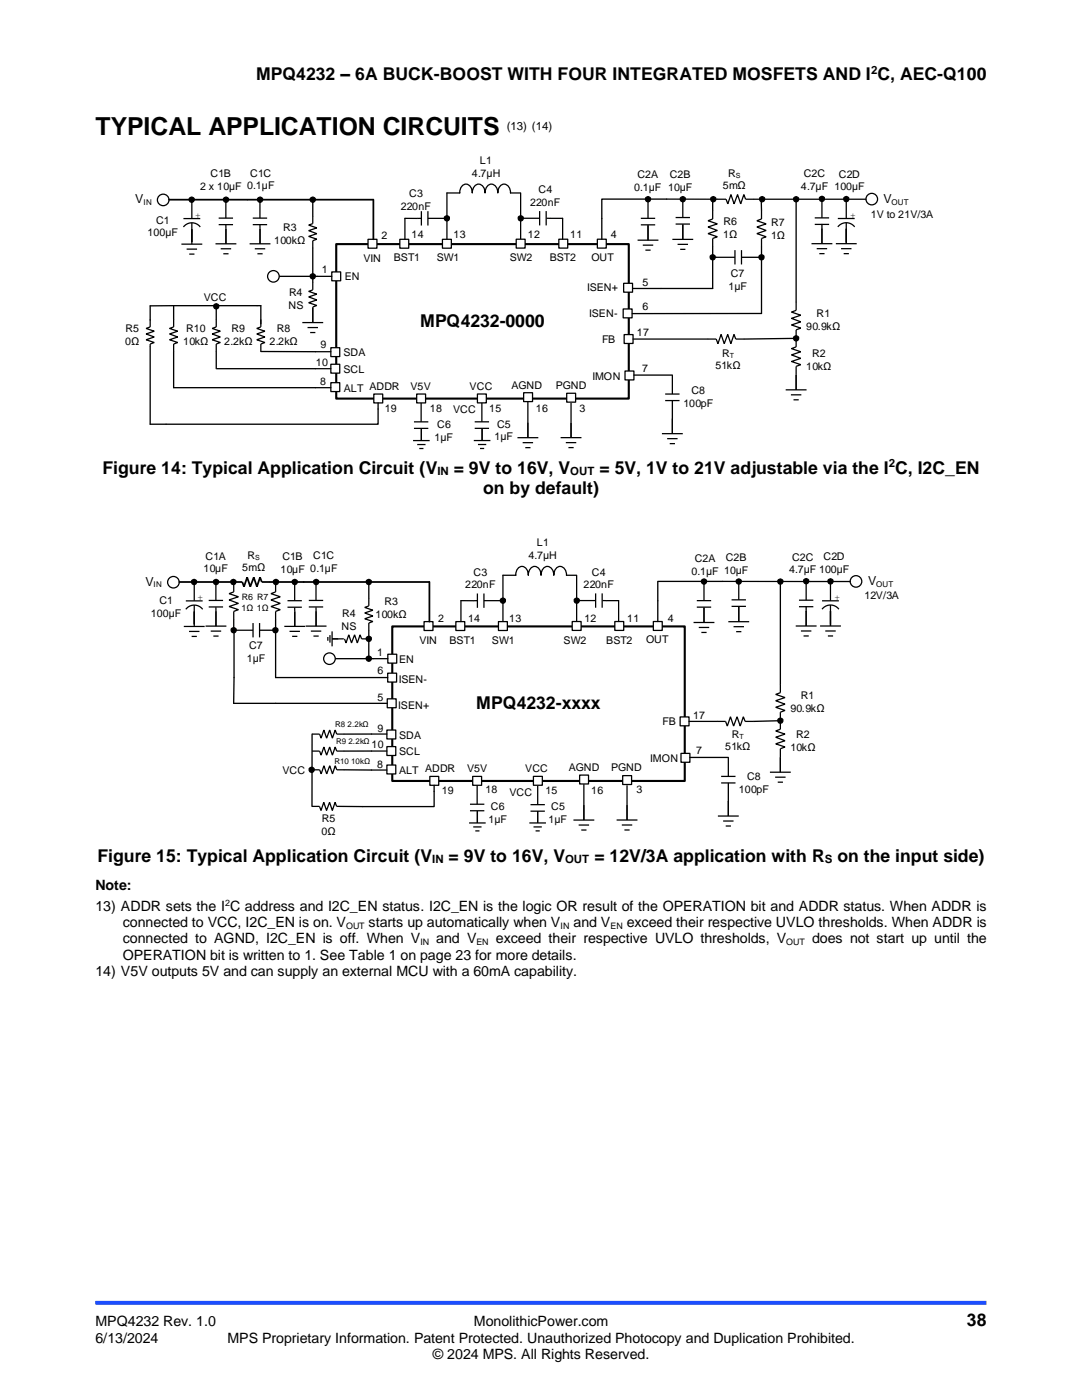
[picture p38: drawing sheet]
<svg xmlns="http://www.w3.org/2000/svg" width="216mm" height="279mm" viewBox="0 0 216 279" stroke-linecap="round" stroke-linejoin="round" font-family="sans-serif">
<defs><g id="words">
<text font-size="5" x="19" y="27">TYPICAL APPLICATION CIRCUITS</text>
<g font-size="3.5">
<text x="51.1" y="16">MPQ4232 – 6A BUCK-BOOST WITH FOUR INTEGRATED MOSFETS AND I C, AEC-Q100</text>
<text x="83.8" y="65.2">MPQ4232-0000</text>
<text x="20.4" y="94.5">Figure 14: Typical Application Circuit (V</text>
<text x="90.5" y="94.5">= 9V to 16V, V</text>
<text x="119.6" y="94.5">= 5V, 1V to 21V adjustable via the I C, I2C_EN</text>
<text x="96.4" y="98.6">on by default)</text>
<text x="95" y="141.5">MPQ4232-xxxx</text>
<text x="19.4" y="172">Figure 15: Typical Application Circuit (V</text>
<text x="89.5" y="172">= 9V to 16V, V</text>
<text x="118.6" y="172">= 12V/3A application with R</text>
<text x="167.1" y="172">on the input side)</text>
<text x="192.9" y="264.6">38</text>
</g>
<g font-size="2.8">
<text x="19" y="177.5">Note:</text>
<text x="19" y="181.8">13) ADDR sets the I C address and I2C_EN status. I2C_EN is the logic OR result of the OPERATION bit and ADDR status. When ADDR is</text>
<text x="24.5" y="185.1">connected to VCC, I2C_EN is on. V</text>
<text x="73.6" y="185.1">starts up automatically when V</text>
<text x="114.4" y="185.1">and V</text>
<text x="125.1" y="185.1">exceed their respective UVLO thresholds. When ADDR is</text>
<text x="24.5" y="188.3">connected to AGND, I2C_EN is off. When V</text>
<text x="24.5" y="191.5">OPERATION bit is written to 1. See Table 1 on page 23 for more details.</text>
<text x="87.1" y="188.3">and V</text>
<text x="99" y="188.3">exceed their respective UVLO thresholds, V</text>
<text x="162" y="188.3">does not start up until the</text>
<text x="19" y="194.8">14) V5V outputs 5V and can supply an external MCU with a 60mA capability.</text>
<text x="19" y="264.6">MPQ4232 Rev. 1.0</text>
<text x="19" y="268">6/13/2024</text>
<text x="45.4" y="268">MPS Proprietary Information. Patent Protected. Unauthorized Photocopy and Duplication Prohibited.</text>
<text x="94.5" y="264.6">MonolithicPower.com</text>
<text x="86.4" y="271.2">© 2024 MPS. All Rights Reserved.</text>
</g>
<g font-size="2.5">
<text x="27" y="40.6">V</text>
<text x="176.3" y="40.5">V</text>
<text x="29" y="116.9">V</text>
<text x="173.2" y="116.7">V</text>
</g>
<g font-size="2.3">
<text x="173.8" y="14.8">2</text>
<text x="101.2" y="25.9">(13) (14)</text>
<text x="87.3" y="94.8">IN</text>
<text x="113.8" y="94.8">OUT</text>
<text x="177.3" y="93.3">2</text>
<text x="86.3" y="172.3">IN</text>
<text x="112.8" y="172.3">OUT</text>
<text x="164.6" y="172.3">S</text>
</g>
<g font-size="2.1">
<text x="42" y="35.3">C1B</text>
<text x="49.9" y="35.3">C1C</text>
<text x="94.1" y="35.3">4.7μH</text>
<text x="95.8" y="32.7">L1</text>
<text x="127.2" y="35.6">C2A</text>
<text x="133.7" y="35.5">C2B</text>
<text x="145.3" y="35.2">R</text>
<text x="160.4" y="35.4">C2C</text>
<text x="167.4" y="35.5">C2D</text>
<text x="39.9" y="37.9">2 x 10µF 0.1µF</text>
<text x="80" y="41.8">220nF</text>
<text x="81.6" y="39.3">C3</text>
<text x="105.8" y="41.1">220nF</text>
<text x="107.4" y="38.6">C4</text>
<text x="126.5" y="38.1">0.1μF 10μF</text>
<text x="144.2" y="37.8">5m</text>
<text x="159.8" y="38">4.7μF 100µF</text>
<text x="29.5" y="47.2">100µF</text>
<text x="31.1" y="44.6">C1</text>
<text x="56.5" y="46.1">R3</text>
<text x="76.1" y="47.6">2</text>
<text x="82.1" y="47.6">14</text>
<text x="90.5" y="47.6">13</text>
<text x="105.3" y="47.6">12</text>
<text x="113.8" y="47.6">11</text>
<text x="121.9" y="47.6">4</text>
<text x="144.3" y="47.5">1</text>
<text x="144.4" y="45">R6</text>
<text x="153.8" y="47.7">1</text>
<text x="153.9" y="45.1">R7</text>
<text x="173.8" y="43.5">1V to 21V/3A</text>
<text x="54.7" y="48.6">100k</text>
<text x="72.5" y="52.3">VIN</text>
<text x="78.6" y="52.2">BST1</text>
<text x="87.2" y="52.1">SW1</text>
<text x="101.7" y="52.2">SW2</text>
<text x="109.7" y="52.1">BST2</text>
<text x="118" y="52">OUT</text>
<text x="40.7" y="60">VCC</text>
<text x="57.7" y="59.2">R4</text>
<text x="64.2" y="54.5">1</text>
<text x="68.8" y="55.9">EN</text>
<text x="117.1" y="58">ISEN+</text>
<text x="128.2" y="57">5</text>
<text x="145.4" y="57.8">1μF</text>
<text x="145.9" y="55.3">C7</text>
<text x="57.5" y="61.7">NS</text>
<text x="117.6" y="63.2">ISEN-</text>
<text x="128.2" y="61.8">6</text>
<text x="160.9" y="65.8">90.9k</text>
<text x="162.9" y="63.3">R1</text>
<text x="25" y="68.9">0</text>
<text x="25" y="66.4">R5</text>
<text x="36.5" y="68.9">10k</text>
<text x="37.1" y="66.4">R10</text>
<text x="44.8" y="68.9">2.2k</text>
<text x="46.2" y="66.4">R9</text>
<text x="53.8" y="68.9">2.2k</text>
<text x="55.2" y="66.4">R8</text>
<text x="63.9" y="69.5">9</text>
<text x="68.5" y="71.1">SDA</text>
<text x="120.1" y="68.5">FB</text>
<text x="127.1" y="67.1">17</text>
<text x="144.1" y="71.2">R</text>
<text x="162" y="71.2">R2</text>
<text x="63" y="73.1">10</text>
<text x="63.9" y="76.9">8</text>
<text x="68.5" y="74.4">SCL</text>
<text x="81.9" y="77.9">V5V</text>
<text x="93.7" y="77.7">VCC</text>
<text x="102" y="77.6">AGND</text>
<text x="110.9" y="77.6">PGND</text>
<text x="118.2" y="75.8">IMON</text>
<text x="128.2" y="74.3">7</text>
<text x="142.7" y="73.7">51k</text>
<text x="160.9" y="73.7">10k</text>
<text x="68.6" y="78.2">ALT ADDR</text>
<text x="76.8" y="82.1">19</text>
<text x="85.8" y="82.1">18</text>
<text x="90.4" y="82.5">VCC</text>
<text x="97.6" y="82.2">15</text>
<text x="107" y="82.2">16</text>
<text x="115.6" y="82.1">3</text>
<text x="136.4" y="81.3">100pF</text>
<text x="138" y="78.7">C8</text>
<text x="86.7" y="87.9">1μF</text>
<text x="87.2" y="85.4">C6</text>
<text x="98.7" y="87.9">1μF</text>
<text x="99.2" y="85.3">C5</text>
<text x="41" y="111.7">C1A</text>
<text x="49.4" y="111.5">R</text>
<text x="56.3" y="111.8">C1B</text>
<text x="62.5" y="111.7">C1C</text>
<text x="105.4" y="111.5">4.7μH</text>
<text x="107.1" y="109">L1</text>
<text x="138.6" y="112.1">C2A</text>
<text x="144.9" y="112">C2B</text>
<text x="158.1" y="111.9">C2C</text>
<text x="164.3" y="111.8">C2D</text>
<text x="40.6" y="114.2">10µF</text>
<text x="48.3" y="114">5m</text>
<text x="56" y="114.3">10µF 0.1µF</text>
<text x="92.8" y="117.4">220nF</text>
<text x="94.5" y="114.9">C3</text>
<text x="116.4" y="117.4">220nF</text>
<text x="118.1" y="114.9">C4</text>
<text x="138" y="114.7">0.1μF 10μF</text>
<text x="157.5" y="114.4">4.7μF 100µF</text>
<text x="172.5" y="119.6">12V/3A</text>
<text x="30.1" y="123.1">100µF</text>
<text x="31.8" y="120.5">C1</text>
<text x="68.1" y="125.7">NS</text>
<text x="68.2" y="123.2">R4</text>
<text x="74.9" y="123.3">100k</text>
<text x="76.7" y="120.8">R3</text>
<text x="87.4" y="124.2">2</text>
<text x="93.4" y="124.1">14</text>
<text x="101.6" y="124.1">13</text>
<text x="116.6" y="124.1">12</text>
<text x="125.2" y="124.1">11</text>
<text x="133.2" y="124.1">4</text>
<text x="49.7" y="129.5">C7</text>
<text x="75.3" y="130.9">1</text>
<text x="83.7" y="128.6">VIN</text>
<text x="89.7" y="128.6">BST1</text>
<text x="98.2" y="128.5">SW1</text>
<text x="112.5" y="128.5">SW2</text>
<text x="121" y="128.5">BST2</text>
<text x="128.9" y="128.4">OUT</text>
<text x="49.3" y="132.1">1μF</text>
<text x="75.3" y="134.6">6</text>
<text x="79.6" y="136.3">ISEN-</text>
<text x="79.6" y="132.4">EN</text>
<text x="75.3" y="139.9">5</text>
<text x="79.5" y="141.5">ISEN+</text>
<text x="138.3" y="143.6">17</text>
<text x="157.7" y="142.1">90.9k</text>
<text x="159.8" y="139.6">R1</text>
<text x="74.2" y="149.3">10</text>
<text x="75.3" y="146">9</text>
<text x="79.6" y="147.4">SDA</text>
<text x="132.2" y="144.7">FB</text>
<text x="144.7" y="149.7">51k</text>
<text x="146" y="147.2">R</text>
<text x="157.7" y="149.9">10k</text>
<text x="158.9" y="147.3">R2</text>
<text x="56.4" y="154.4">VCC</text>
<text x="75.3" y="153.3">8</text>
<text x="79.6" y="150.6">SCL</text>
<text x="79.6" y="154.4">ALT ADDR</text>
<text x="93.2" y="154">V5V</text>
<text x="104.8" y="154.1">VCC</text>
<text x="113.5" y="153.9">AGND</text>
<text x="121.9" y="153.9">PGND</text>
<text x="129.7" y="152.1">IMON</text>
<text x="138.9" y="150.6">7</text>
<text x="149.1" y="155.7">C8</text>
<text x="88.1" y="158.4">19</text>
<text x="96.9" y="158.3">18</text>
<text x="98" y="161.6">C6</text>
<text x="101.7" y="158.8">VCC</text>
<text x="108.8" y="158.4">15</text>
<text x="110" y="161.7">C5</text>
<text x="118" y="158.4">16</text>
<text x="127" y="158.3">3</text>
<text x="147.4" y="158.2">100pF</text>
<text x="64.2" y="166.6">0</text>
<text x="64.2" y="164.1">R5</text>
<text x="97.5" y="164.2">1μF</text>
<text x="109.5" y="164.2">1μF</text>
</g>
<g font-size="1.8">
<text x="39" y="43.5">+</text>
<text x="169.7" y="43.5">+</text>
<text x="39.5" y="119.8">+</text>
<text x="48.3" y="119.8">R6 R7</text>
<text x="166.6" y="119.8">+</text>
<text x="48.2" y="121.9">1</text>
<text x="51.3" y="121.9">1</text>
<text x="44.9" y="180.7">2</text>
<text x="69.1" y="185.4">OUT</text>
<text x="111.9" y="185.4">IN</text>
<text x="121.8" y="185.4">EN</text>
<text x="83.9" y="188.6">IN</text>
<text x="95.1" y="188.6">EN</text>
<text x="156.9" y="188.6">OUT</text>
</g>
<g font-size="1.6">
<text x="28.6" y="40.9">IN</text>
<text x="177.9" y="40.9">OUT</text>
<text x="30.7" y="117.2">IN</text>
<text x="174.9" y="117.1">OUT</text>
<text x="66.9" y="145.1">R8</text>
<text x="67.1" y="148.6">R9</text>
<text x="69.4" y="145.1">2.2k</text>
<text x="69.5" y="148.6">2.2k</text>
<text x="66.7" y="152.4">R10</text>
<text x="70.1" y="152.4">10k</text>
</g>
<g font-size="1.4">
<text x="146.8" y="35.5">S</text>
<text x="145.6" y="71.4">T</text>
<text x="50.9" y="111.8">S</text>
<text x="147.6" y="147.5">T</text>
</g>
</g></defs>
<path d="M19 260h177.8" fill="none" stroke="#1c4eff" stroke-width=".79" stroke-linecap="butt"/>
<path d="M103.9 38.5v9.2M89.2 43.6v4.2" fill="none" stroke="#000" stroke-width=".25"/>
<path d="M67.1 48.7h58.4v30.8h-58.4z" fill="none" stroke="#000" stroke-width=".42"/>
<path d="M88.3 47.8h1.8v1.7h-1.8z" fill-rule="evenodd" fill="#fff"/>
<path d="M88.3 47.8h1.8v1.7h-1.8z" fill="none" stroke="#000" stroke-width=".25"/>
<path d="M79.8 47.8h1.8v1.7h-1.8z" fill-rule="evenodd" fill="#fff"/>
<path d="M79.8 47.8h1.8v1.7h-1.8z" fill="none" stroke="#000" stroke-width=".25"/>
<path d="M104.5 78.4h1.8v1.7h-1.8z" fill-rule="evenodd" fill="#fff"/>
<path d="M104.5 78.4h1.8v1.7h-1.8z" fill="none" stroke="#000" stroke-width=".25"/>
<path d="M95.3 78.6h1.7v1.8h-1.7z" fill-rule="evenodd" fill="#fff"/>
<path d="M95.3 78.6h1.7v1.8h-1.7z" fill="none" stroke="#000" stroke-width=".25"/>
<path d="M74.6 78.6h1.8v1.8h-1.8z" fill-rule="evenodd" fill="#fff"/>
<path d="M74.6 78.6h1.8v1.8h-1.8z" fill="none" stroke="#000" stroke-width=".25"/>
<path d="M66 76.4h1.8v1.7h-1.8z" fill-rule="evenodd" fill="#fff"/>
<path d="M66 76.4h1.8v1.7h-1.8z" fill="none" stroke="#000" stroke-width=".25"/>
<path d="M66 69.4h1.8v1.8h-1.8z" fill-rule="evenodd" fill="#fff"/>
<g fill="none" stroke="#000" stroke-width=".25">
<path d="M91.7 38.5v-.1a1.27 1.27 0 0 1 .6-1.4 1.27 1.27 0 0 1 1.5 .1l.4 .9v.5a1.6 1.6 0 0 1 1.3-1.8 1.54 1.54 0 0 1 1.3 1.8 1.59 1.59 0 0 1 1.3-1.8 1.54 1.54 0 0 1 1.2 1.8 1.59 1.59 0 0 1 1.3-1.8 1.53 1.53 0 0 1 1.3 1.8M84 43.6h-.8M84.1 42.1v2.9M85.4 42.1v2.9M85.4 43.6h3.8M63 70.2h3M66 69.4h1.8v1.8h-1.8zM94.5 87.9h3.4M94.7 84.2h2.9M94.7 85.5h2.9M95.4 88.7h1.6M95.8 89.5h.8"/>
<path d="M96.2 80.4v3.8M96.2 85.5v2.4M111.9 87.3h4.1M112.9 88.3h2.1M113.4 89.3h1.1M113.9 84.4v2.9"/>
<circle cx="89.2" cy="43.6" r=".5"/>
<circle cx="103.9" cy="43.6" r=".5"/>
</g>
<g fill="#000">
<circle cx="89.2" cy="43.6" r=".5"/>
<circle cx="103.9" cy="43.6" r=".5"/>
</g>
<circle cx="174" cy="39.7" r="1.15" fill="#fff"/>
<circle cx="174" cy="39.7" r="1.15" fill="none" stroke="#000" stroke-width=".25"/>
<path d="M66 72.7h1.8v1.8h-1.8z" fill-rule="evenodd" fill="#fff"/>
<path d="M66 72.7h1.8v1.8h-1.8z" fill="none" stroke="#000" stroke-width=".25"/>
<path d="M113.1 78.5h1.8v1.8h-1.8z" fill-rule="evenodd" fill="#fff"/>
<path d="M113.1 78.5h1.8v1.8h-1.8zM103.3 87.3h4.1M104.3 88.3h2.1M104.8 89.3h1.1M105.3 80.2v7.1" fill="none" stroke="#000" stroke-width=".25"/>
<path d="M124.5 66.8h1.8v1.7h-1.8z" fill-rule="evenodd" fill="#fff"/>
<path d="M91.7 38.5h-2.5v5.1M101.9 38.5h1.9M83.2 43.6h-2.4v4.2M124.5 66.8h1.8v1.7h-1.8z" fill="none" stroke="#000" stroke-width=".25"/>
<path d="M103 47.7h1.8v1.8h-1.8z" fill-rule="evenodd" fill="#fff"/>
<path d="M103 47.7h1.8v1.8h-1.8z" fill="none" stroke="#000" stroke-width=".25"/>
<path d="M111.5 47.7h1.8v1.8h-1.8z" fill-rule="evenodd" fill="#fff"/>
<g fill="none" stroke="#000" stroke-width=".25">
<path d="M129.3 39.8v3.8M133 39.7l10.2 .1M103.9 43.6h3.8M107.7 42.1v2.9M109 42.1v2.9M109 43.6h3.3v4.1M111.5 47.7h1.8v1.8h-1.8zM127.9 43.6h2.8M127.9 44.9h2.8"/>
<circle cx="158.8" cy="39.8" r=".51"/>
</g>
<circle cx="158.8" cy="39.8" r=".51" fill="#000"/>
<circle cx="32.6" cy="39.9" r="1.15" fill="#fff"/>
<circle cx="32.6" cy="39.9" r="1.15" fill="none" stroke="#000" stroke-width=".25"/>
<path d="M66.2 54.3h1.8v1.7h-1.8z" fill-rule="evenodd" fill="#fff"/>
<path d="M66.2 54.3h1.8v1.7h-1.8z" fill="none" stroke="#000" stroke-width=".25"/>
<path d="M119.2 47.7h1.8v1.8h-1.8z" fill-rule="evenodd" fill="#fff"/>
<path d="M63.3 55.2h2.9M119.2 47.7h1.8v1.8h-1.8zM63 73.6h3M63 77.4h3M113.9 80.4v4" fill="none" stroke="#000" stroke-width=".25"/>
<path d="M73.4 47.8h1.8v1.7h-1.8z" fill-rule="evenodd" fill="#fff"/>
<g fill="none" stroke="#000" stroke-width=".25">
<path d="M150.5 39.8h22.3M73.4 47.8h1.8v1.7h-1.8zM127.2 47.9h4.2M128.3 48.9h2M128.8 49.9h1M129.3 44.9v3M126.3 67.7h14.9M156.8 77.8h4.1M157.8 78.8h2.1M158.3 79.8h1.1M158.9 60.2v1.7l-1 .4 1.9 .6-1.9 .6 1.9 .7-1.9 .7 1.9 .6-.9 .3v3.4l-1 .4 1.9 .6-1.9 .6 1.9 .7-1.9 .6 1.9 .7-.9 .3v4.7"/>
<circle cx="158.8" cy="67.5" r=".51"/>
</g>
<circle cx="158.8" cy="67.5" r=".51" fill="#000"/>
<path d="M83.1 78.6h1.8v1.8h-1.8z" fill-rule="evenodd" fill="#fff"/>
<path d="M83.1 78.6h1.8v1.8h-1.8zM82.4 87.9h3.3M82.6 84.2h2.9M82.6 85.5h2.9M83.2 88.7h1.7M83.7 89.5h.8M84 80.4v3.8M84.1 85.6v2.3" fill="none" stroke="#000" stroke-width=".25"/>
<path d="M124.4 56.5h1.8v1.8h-1.8z" fill-rule="evenodd" fill="#fff"/>
<g fill="none" stroke="#000" stroke-width=".25">
<path d="M143.2 39.8h1.7l.3 .9 .7-1.9 .6 1.9 .7-1.9 .6 1.9 .6-1.9 .4 1h1.7M124.4 56.5h1.8v1.8h-1.8z"/>
<circle cx="142.3" cy="39.8" r=".5"/>
</g>
<circle cx="142.3" cy="39.8" r=".5" fill="#000"/>
<path d="M33.7 39.9h15.6M49.4 39.9h25.1M74.5 39.8v8" fill="none" stroke="#000" stroke-width=".35"/>
<path d="M124.7 74h1.8v1.8h-1.8z" fill-rule="evenodd" fill="#fff"/>
<g fill="none" stroke="#000" stroke-width=".25">
<path d="M124.7 74h1.8v1.8h-1.8z"/>
<circle cx="152.1" cy="39.8" r=".5"/>
</g>
<circle cx="152.1" cy="39.8" r=".5" fill="#000"/>
<path d="M124.3 61.7h1.8v1.7h-1.8z" fill-rule="evenodd" fill="#fff"/>
<g fill="none" stroke="#000" stroke-width=".25">
<path d="M38.3 39.8v3.8M45.1 39.7v3.8M51.9 39.7v3.8M136.2 39.6v3.8M36.2 48.7h4.2M36.6 43.6h3.4M36.6 45.3a2.1 2.1 0 0 1 3.4 0M37.2 49.7h2.1M37.8 50.7h1M38.3 44.5v4.2M43 48.7h4.2M43.6 43.5h2.9"/>
<path d="M43.6 44.8h2.9M44 49.6h2.1M44.6 50.6h1M45.1 44.9v3.8M49.8 48.7h4.2M50.4 43.5h2.9M50.4 44.8h2.9M50.8 49.6h2.1M51.4 50.6h1M51.9 44.9v3.8M62.4 43.1v1.5l-.8 .3 1.6 .6-1.6 .5 1.6 .6-1.6 .6 1.6 .5-.8 .3v1.5M62.4 56.4v1.5l-.8 .3 1.6 .5-1.6 .6 1.6 .6-1.6 .5 1.6 .6-.8 .3v3.1"/>
<path d="M134.2 47.8h4.1M134.8 43.4h2.9M134.8 44.7h2.9M135.2 48.8h2.1M135.7 49.8h1.1M136.2 44.8v3M142.2 42v1.7l-.9 .4 1.8 .6-1.8 .6 1.8 .7-1.8 .6 1.8 .7-.9 .3v1.7M142.9 51.3h3.8M146.7 49.9v2.9M148 49.9v2.9M151.9 42v1.7l-.9 .4 1.9 .6-1.9 .6 1.9 .7-1.9 .6 1.9 .7-1 .3v1.7M34.6 63.8v1.4l-.8 .3 1.7 .6-1.7 .5 1.7 .7-1.7 .5 1.7 .6-.9 .3v1.5"/>
<path d="M43.1 63.8v1.4l-.8 .3 1.7 .6-1.7 .5 1.7 .7-1.7 .5 1.7 .6-.9 .3v1.5M52 63.8v1.4l-.8 .3 1.7 .6-1.7 .5 1.7 .7-1.7 .5 1.7 .6-.9 .3v1.5M60.3 64.4h4.2M61.4 65.4h2M61.9 66.4h1M124.3 61.7h1.8v1.7h-1.8zM132.7 78.6h2.9M132.7 79.9h2.9M134.2 74.9v3.7M141.2 67.7h1.7l.4 .9 .6-1.9 .6 1.9 .7-1.9 .6 1.9 .7-1.9 .3 1h1.7M132.1 86.5h4.1M133.1 87.5h2.1"/>
<path d="M133.6 88.5h1.1M134.2 83.6v2.9"/>
<circle cx="38.2" cy="39.8" r=".5"/>
<circle cx="45.1" cy="39.8" r=".5"/>
<circle cx="51.9" cy="39.8" r=".5"/>
<circle cx="62.4" cy="39.8" r=".5"/>
<circle cx="129.3" cy="39.8" r=".51"/>
<circle cx="136.2" cy="39.8" r=".5"/>
<circle cx="62.4" cy="55.1" r=".51"/>
<circle cx="142.2" cy="51.3" r=".5"/>
<circle cx="151.9" cy="51.3" r=".51"/>
<circle cx="43.1" cy="61.1" r=".5"/>
</g>
<g fill="none" stroke="#000" stroke-width=".26">
<path d="M62.4 39.9v3.2M133 39.7h-12.9v8M142.2 39.8v2.2M151.9 39.8v2.2M158.9 39.8v20.4M55.4 55.2h7.9M62.4 49.5v6.9M142.2 49.3v8.3h-15.9M142.2 51.3h.7M148 51.3h3.9M151.9 49.3v13.3h-25.7M34.6 63.8v-2.8h17.4v3.6"/>
<path d="M34.6 70.2v7.2h28.4M43.1 61v2.8M43.1 70.2v3.4M43.3 73.6h19.7M52 70.2h11M126.5 74.9h7.7M158.9 67.5l-10.4 .2M75.4 80.4v1.2M134.2 80v3.6"/>
</g>
<g fill="#000">
<circle cx="38.2" cy="39.8" r=".5"/>
<circle cx="45.1" cy="39.8" r=".5"/>
<circle cx="51.9" cy="39.8" r=".5"/>
<circle cx="62.4" cy="39.8" r=".5"/>
<circle cx="129.3" cy="39.8" r=".51"/>
<circle cx="136.2" cy="39.8" r=".5"/>
<circle cx="62.4" cy="55.1" r=".51"/>
<circle cx="142.2" cy="51.3" r=".5"/>
<circle cx="151.9" cy="51.3" r=".51"/>
<circle cx="43.1" cy="61.1" r=".5"/>
</g>
<circle cx="54.6" cy="55.2" r="1.15" fill="#fff"/>
<g fill="none" stroke="#000" stroke-width=".25">
<path d="M164 39.7v3.8M168.9 39.7v3.9M161.9 48.6h4.2M162.6 43.5h2.8M162.6 44.8h2.8M163 49.6h2M163.5 50.6h1M164 45.6v3M166.8 48.6h4.1M167.2 43.6h3.3M167.2 45.3a2.1 2.1 0 0 1 3.3 0M167.8 49.6h2.1"/>
<path d="M168.3 50.6h1.1M168.9 44.4v4.2M30 63.8v1.4l-.8 .3 1.6 .6-1.6 .5 1.6 .7-1.6 .5 1.6 .6-.8 .3v.5M100.4 119.9v4.2M115.1 114.8v9.2"/>
<circle cx="164" cy="39.7" r=".5"/>
<circle cx="168.9" cy="39.7" r=".51"/>
<circle cx="54.6" cy="55.2" r="1.15"/>
</g>
<g fill="#000">
<circle cx="164" cy="39.7" r=".5"/>
<circle cx="168.9" cy="39.7" r=".51"/>
</g>
<path d="M164 44.8v.8M30 69.2v15.5h45.4v-3.1M34.6 61h-4.6v2.9" fill="none" stroke="#000" stroke-width=".26"/>
<path d="M78.3 125h58.3v30.9h-58.3z" fill="none" stroke="#000" stroke-width=".42"/>
<path d="M99.5 124.1h1.7v1.7h-1.7z" fill-rule="evenodd" fill="#fff"/>
<path d="M99.5 124.1h1.7v1.7h-1.7z" fill="none" stroke="#000" stroke-width=".25"/>
<path d="M91 124.1h1.7v1.7h-1.7z" fill-rule="evenodd" fill="#fff"/>
<path d="M91 124.1h1.7v1.7h-1.7z" fill="none" stroke="#000" stroke-width=".25"/>
<path d="M115.7 154.7h1.7v1.8h-1.7z" fill-rule="evenodd" fill="#fff"/>
<path d="M115.7 154.7h1.7v1.8h-1.7z" fill="none" stroke="#000" stroke-width=".25"/>
<path d="M106.4 154.9h1.8v1.8h-1.8z" fill-rule="evenodd" fill="#fff"/>
<path d="M106.4 154.9h1.8v1.8h-1.8z" fill="none" stroke="#000" stroke-width=".25"/>
<path d="M85.8 154.9h1.7v1.8h-1.7z" fill-rule="evenodd" fill="#fff"/>
<path d="M85.8 154.9h1.7v1.8h-1.7z" fill="none" stroke="#000" stroke-width=".25"/>
<path d="M77.2 152.7h1.8v1.8h-1.8z" fill-rule="evenodd" fill="#fff"/>
<path d="M77.2 152.7h1.8v1.8h-1.8z" fill="none" stroke="#000" stroke-width=".25"/>
<path d="M77.2 145.7h1.8v1.8h-1.8z" fill-rule="evenodd" fill="#fff"/>
<g fill="none" stroke="#000" stroke-width=".25">
<path d="M95.2 119.9h-.8M95.3 118.4v2.9M96.6 118.4v2.9M96.6 119.9h3.8M102.9 114.8v-.1a1.27 1.27 0 0 1 .6-1.4 1.27 1.27 0 0 1 1.4 .1l.5 .9v.5a1.6 1.6 0 0 1 1.3-1.8 1.54 1.54 0 0 1 1.3 1.8 1.59 1.59 0 0 1 1.3-1.8 1.54 1.54 0 0 1 1.2 1.8 1.59 1.59 0 0 1 1.3-1.8 1.53 1.53 0 0 1 1.2 1.8M74.1 146.5h3.1M77.2 145.7h1.8v1.8h-1.8zM123 163.7h4.2M124.1 164.6h2.1M124.6 165.6h1M125.1 160.7v3"/>
<circle cx="100.3" cy="119.9" r=".5"/>
<circle cx="115.1" cy="119.9" r=".5"/>
</g>
<g fill="#000">
<circle cx="100.3" cy="119.9" r=".5"/>
<circle cx="115.1" cy="119.9" r=".5"/>
</g>
<circle cx="170.8" cy="116" r="1.15" fill="#fff"/>
<circle cx="170.8" cy="116" r="1.15" fill="none" stroke="#000" stroke-width=".25"/>
<path d="M77.2 149h1.8v1.8h-1.8z" fill-rule="evenodd" fill="#fff"/>
<path d="M77.2 149h1.8v1.8h-1.8z" fill="none" stroke="#000" stroke-width=".25"/>
<path d="M124.3 154.8h1.7v1.8h-1.7z" fill-rule="evenodd" fill="#fff"/>
<path d="M116.5 156.5v7.2M124.3 154.8h1.7v1.8h-1.7zM114.4 163.7h4.2M115.5 164.7h2M116 165.6h1" fill="none" stroke="#000" stroke-width=".25"/>
<path d="M135.7 143.1h1.8v1.8h-1.8z" fill-rule="evenodd" fill="#fff"/>
<path d="M94.4 119.9h-2.4v4.2M102.9 114.8h-2.5v5.1M113 114.8h2M135.7 143.1h1.8v1.8h-1.8z" fill="none" stroke="#000" stroke-width=".25"/>
<path d="M114.2 124h1.8v1.8h-1.8z" fill-rule="evenodd" fill="#fff"/>
<path d="M114.2 124h1.8v1.8h-1.8z" fill="none" stroke="#000" stroke-width=".25"/>
<path d="M122.7 124h1.8v1.8h-1.8z" fill-rule="evenodd" fill="#fff"/>
<g fill="none" stroke="#000" stroke-width=".25">
<path d="M115.1 119.9h3.8M118.9 118.4v2.9M120.2 118.4v2.9M120.2 119.9h3.2v4.1M139 119.9h2.9M140.5 116.1v3.8M144.2 116l17.4 .1M122.7 124h1.8v1.8h-1.8zM139 121.2h2.9"/>
<circle cx="155.7" cy="116.1" r=".51"/>
</g>
<circle cx="155.7" cy="116.1" r=".51" fill="#000"/>
<circle cx="34.6" cy="116.2" r="1.15" fill="#fff"/>
<circle cx="34.6" cy="116.2" r="1.15" fill="none" stroke="#000" stroke-width=".25"/>
<path d="M77.4 130.6h1.8v1.7h-1.8z" fill-rule="evenodd" fill="#fff"/>
<path d="M77.4 130.6h1.8v1.7h-1.8z" fill="none" stroke="#000" stroke-width=".25"/>
<path d="M130.4 124h1.7v1.8h-1.7z" fill-rule="evenodd" fill="#fff"/>
<path d="M74.5 131.5h2.9M130.4 124h1.7v1.8h-1.7zM74.1 149.9h3.1M74.1 153.7h3.1M125.1 156.7v4" fill="none" stroke="#000" stroke-width=".25"/>
<path d="M84.6 124.1h1.8v1.7h-1.8z" fill-rule="evenodd" fill="#fff"/>
<g fill="none" stroke="#000" stroke-width=".25">
<path d="M84.6 124.1h1.8v1.7h-1.8zM138.4 124.2h4.2M139.4 125.2h2.1M140 126.2h1M140.5 121.2v3M155.7 136.5v1.7l-.9 .4 1.8 .6-1.8 .6 1.8 .7-1.8 .7 1.8 .6-.9 .3v3.4l-.9 .4 1.8 .6-1.8 .6 1.8 .7-1.8 .7 1.8 .6-.9 .3v4.7M137.5 144h5.6M153.6 154.1h4.2M154.7 155.1h2.1M155.2 156.1h1"/>
<circle cx="155.7" cy="143.8" r=".5"/>
</g>
<circle cx="155.7" cy="143.8" r=".5" fill="#000"/>
<path d="M94.3 154.9h1.8v1.8h-1.8z" fill-rule="evenodd" fill="#fff"/>
<path d="M94.3 154.9h1.8v1.8h-1.8zM95.2 156.7v3.8M93.6 164.2h3.3M93.8 160.5h2.8M93.8 161.8h2.8M94.4 165h1.7M94.8 165.8h.9M95.3 161.9v2.3" fill="none" stroke="#000" stroke-width=".25"/>
<path d="M77.4 134.3h1.7v1.8h-1.7z" fill-rule="evenodd" fill="#fff"/>
<path d="M77.4 134.3h1.7v1.8h-1.7z" fill="none" stroke="#000" stroke-width=".25"/>
<path d="M35.8 116.2h10.8M60.6 116.2h25M85.7 116.1v8" fill="none" stroke="#000" stroke-width=".35"/>
<path d="M135.9 150.4h1.8v1.7h-1.8z" fill-rule="evenodd" fill="#fff"/>
<path d="M135.9 150.4h1.8v1.7h-1.8z" fill="none" stroke="#000" stroke-width=".25"/>
<path d="M77.3 139.5h1.7v1.7h-1.7z" fill-rule="evenodd" fill="#fff"/>
<g fill="none" stroke="#000" stroke-width=".25">
<path d="M37.1 119.9h3.3M38.8 116.1v3.8M41.6 119.8h2.9M43.1 116v3.8M61.6 119.8h2.9M63.1 116v3.8M73.6 119.4v1.5l-.8 .3 1.6 .6-1.6 .5 1.6 .6-1.6 .6 1.6 .5-.8 .3v1.5M146 119.7h2.8M147.4 115.9v3.8M36.7 125h4.1M37.1 121.6a2.1 2.1 0 0 1 3.3 0M37.7 126h2.1"/>
<path d="M38.2 127h1.1M38.8 120.8v4.2M41 125h4.2M41.6 121.1h2.9M42.1 126h2M42.6 126.9h1M43.1 121.2v3.8M61 125h4.2M61.6 121.1h2.9M62 126h2.1M62.5 126.9h1.1M63.1 121.2v3.8"/>
<path d="M77.3 139.5h1.7v1.7h-1.7zM145.3 124.1h4.2M146 121h2.8M146.4 125.1h2.1M146.9 126.1h1M147.4 121.1v3M62.3 146.5h1.5l.3 .8 .5-1.6 .6 1.6 .6-1.6 .5 1.6 .6-1.6 .3 .8h1.5M62.3 149.9h1.5l.3 .8 .5-1.6 .6 1.6 .6-1.6 .5 1.6 .6-1.6 .3 .8h1.5M62.3 153.6h1.5l.3 .8 .5-1.6 .6 1.6 .6-1.6 .5 1.6 .6-1.6 .3 .8h1.5M143.1 144h1.7l.3 .9 .7-1.9 .6 1.9 .7-1.9 .6 1.9 .6-1.9 .4 1h1.7M143.9 154.9h2.9M143.9 156.3h2.9"/>
<path d="M145.3 151.2v3.7M145.3 159.9v3M143.2 162.9h4.2M144.3 163.9h2.1M144.8 164.8h1.1"/>
<circle cx="38.7" cy="116.1" r=".5"/>
<circle cx="43.1" cy="116.1" r=".5"/>
<circle cx="63.1" cy="116.1" r=".5"/>
<circle cx="73.6" cy="116.1" r=".5"/>
<circle cx="140.5" cy="116.1" r=".51"/>
<circle cx="147.4" cy="116" r=".5"/>
<circle cx="62.2" cy="153.6" r=".5"/>
</g>
<g fill="#000">
<circle cx="38.7" cy="116.1" r=".5"/>
<circle cx="43.1" cy="116.1" r=".5"/>
<circle cx="63.1" cy="116.1" r=".5"/>
<circle cx="73.6" cy="116.1" r=".5"/>
<circle cx="140.5" cy="116.1" r=".51"/>
<circle cx="147.4" cy="116" r=".5"/>
<circle cx="62.2" cy="153.6" r=".5"/>
</g>
<path d="M73.6 116.2v3.2M144.2 116h-12.9v8M155.7 116.1v20.4M66.6 131.5h7.9M68.7 153.6l5.4 .1M74.1 146.5h-5.4M86.6 156.7v1.2M137.7 151.2h7.6M145.3 156.3v3.6M155.7 143.8l-5.3 .2" fill="none" stroke="#000" stroke-width=".26"/>
<circle cx="65.7" cy="131.5" r="1.15" fill="#fff"/>
<g fill="none" stroke="#000" stroke-width=".25">
<path d="M46.6 116.4v1.7l-.9 .4 1.9 .6-1.9 .6 1.9 .7-1.9 .6 1.9 .7-1 .3v1.7M55 116.4v1.7l-.9 .4 1.8 .6-1.8 .6 1.8 .7-1.8 .6 1.8 .7-.9 .3v1.7M57.4 119.9h2.8M58.8 116.1v3.8M159.4 119.8h2.9M160.9 116v3.8M164 119.9h3.4M165.7 116v3.9M46.7 125.8h3.8M50.5 124.3v2.9M51.8 124.3v2.9M56.7 125h4.2"/>
<path d="M57.4 121.2h2.8M57.8 126h2.1M58.3 127h1M58.8 121.2v3.8M65.4 127.1v.8M65.8 126.8v1.4M66.3 126v3M66.3 127.5h2.3M68.7 127.5l.3 .8 .6-1.6 .5 1.6 .7-1.6 .5 1.6 .6-1.6 .3 .8h1.5M158.8 124.9h4.1M159.4 121.1h2.9M159.8 125.9h2.1"/>
<path d="M160.3 126.9h1.1M160.9 121.9v3M163.6 124.9h4.2M164 121.6a2.1 2.1 0 0 1 3.4 0M164.7 125.9h2.1M165.2 126.9h1M165.7 120.7v4.2M107.3 156.8v3.8M62.3 160.9h1.4l.4 .8 .5-1.6 .6 1.6 .6-1.6 .5 1.6 .6-1.6 .3 .8h.5M105.6 164.2h3.3M105.9 160.6h2.8M105.9 161.9h2.8"/>
<path d="M106.5 165h1.6M106.9 165.8h.8M107.3 161.9v2.3"/>
<circle cx="46.6" cy="116.1" r=".5"/>
<circle cx="55" cy="116.1" r=".5"/>
<circle cx="58.8" cy="116.1" r=".5"/>
<circle cx="160.8" cy="116" r=".5"/>
<circle cx="165.7" cy="116" r=".51"/>
<circle cx="46.6" cy="125.8" r=".51"/>
<circle cx="54.9" cy="125.8" r=".51"/>
<circle cx="65.7" cy="131.5" r="1.15"/>
<circle cx="73.6" cy="131.4" r=".51"/>
<circle cx="73.6" cy="127.5" r=".51"/>
</g>
<g fill="#000">
<circle cx="46.6" cy="116.1" r=".5"/>
<circle cx="55" cy="116.1" r=".5"/>
<circle cx="58.8" cy="116.1" r=".5"/>
<circle cx="160.8" cy="116" r=".5"/>
<circle cx="165.7" cy="116" r=".51"/>
<circle cx="46.6" cy="125.8" r=".51"/>
<circle cx="54.9" cy="125.8" r=".51"/>
<circle cx="73.6" cy="131.4" r=".51"/>
<circle cx="73.6" cy="127.5" r=".51"/>
</g>
<path d="M161.6 116.1h8M46.6 123.7v2.4M46.7 125.8l-.1 14.6h30.7M51.9 125.8h3.5M55 123.7v11.5h22.4M73.6 125.8v5.7M160.9 121.1v.8M62.3 146.5v14.4M74.1 149.9h-5.4M86.6 157.9v3.1l-18.9-.1" fill="none" stroke="#000" stroke-width=".26"/>
<path d="M46.6 116.2h1.7l.4 .9 .6-1.9 .6 1.9 .7-1.9 .7 1.9 .6-1.9 .3 1h8.4" fill="none" stroke="#000" stroke-width=".35"/>
<use href="#words"/>
</svg>
